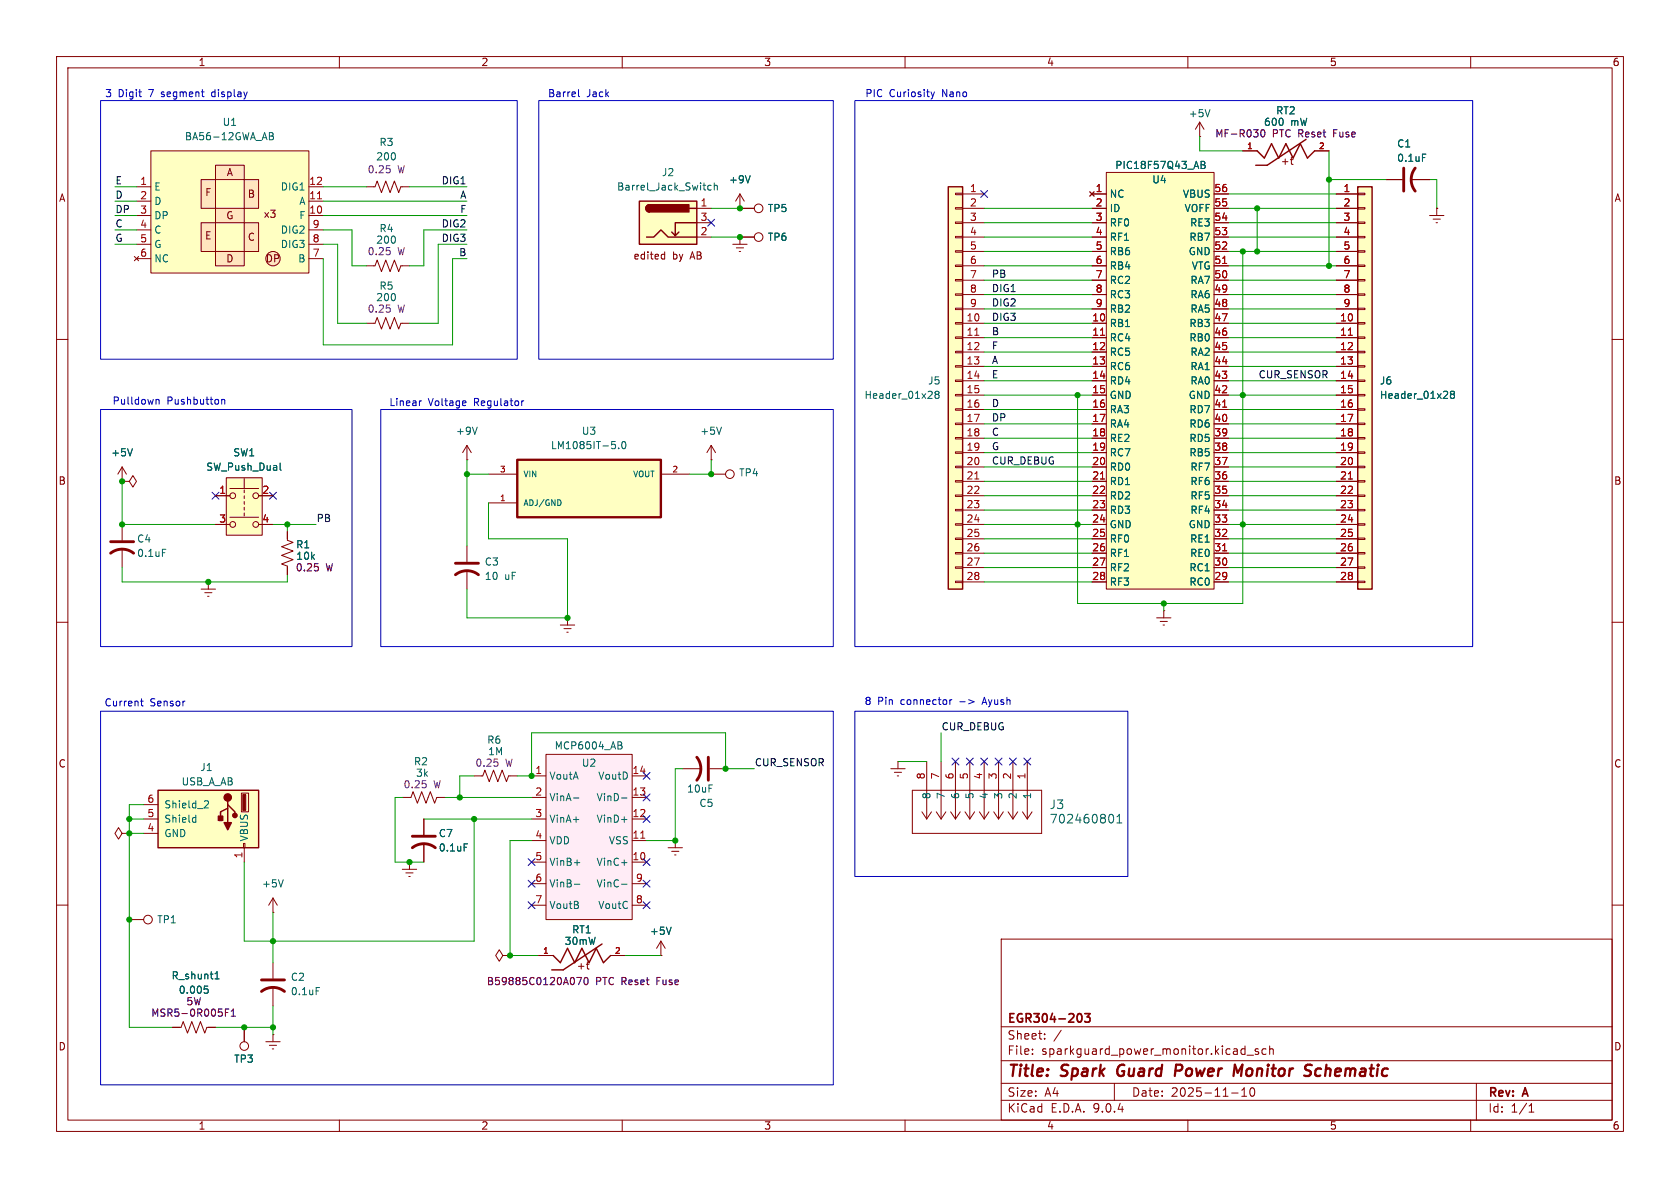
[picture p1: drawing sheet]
<svg xmlns="http://www.w3.org/2000/svg" width="297mm" height="210mm" viewBox="0 0 297 210" stroke-linecap="round" stroke-linejoin="round" font-family="sans-serif">
<defs><g id="words">
<g font-size="2.8" fill="#840000">
<text x="178" y="190.9">Title:</text>
<text x="187.7" y="190.9">Spark</text>
<text x="198.4" y="190.9">Guard</text>
<text x="209.4" y="190.9">Power</text>
<text x="220.5" y="190.9">Monitor</text>
<text x="233.9" y="190.9">Schematic</text>
</g>
<g font-size="2.1" fill="#006464">
<text x="185.5" y="143.2">J3</text>
<text x="185.5" y="145.8">702460801</text>
</g>
<g font-size="2.1" fill="#840000">
<text x="178" y="184">Sheet:</text>
<text x="178" y="181.2">EGR304-203</text>
<text x="178" y="186.7">File:</text>
<text x="184.1" y="186.7">sparkguard_power_monitor.kicad_sch</text>
<text x="178" y="196.9">KiCad</text>
<text x="178" y="194.1">Size:</text>
<text x="184.7" y="194.1">A4</text>
<text x="185.7" y="196.9">E.D.A.</text>
<text x="193.3" y="196.9">9.0.4</text>
<text x="200" y="194.1">Date:</text>
<text x="207" y="194.1">2025-11-10</text>
<text x="263" y="194.3">Rev:</text>
<text x="263" y="196.9">Id:</text>
<text x="267.1" y="196.9">1/1</text>
<text x="269.4" y="194.3">A</text>
</g>
<g font-size="1.8" fill="#840000">
<text x="35" y="11.9">1</text>
<text x="85" y="11.9">2</text>
<text x="135" y="11.9">3</text>
<text x="185" y="11.9">4</text>
<text x="235" y="11.9">5</text>
<text x="285" y="11.9">6</text>
<text x="226.3" y="29.3">+t</text>
<text x="10.3" y="35.9">A</text>
<text x="36.2" y="34.9">F</text>
<text x="40" y="31.3">A</text>
<text x="43.7" y="35.2">B</text>
<text x="285.3" y="35.9">A</text>
<text x="39.9" y="39">G</text>
<text x="46.5" y="38.7">x3</text>
<text x="36.2" y="42.5">E</text>
<text x="39.9" y="46.6">D</text>
<text x="43.7" y="42.8">C</text>
<text x="46.9" y="46.6">DP</text>
<text x="111.9" y="46.1">edited</text>
<text x="118.9" y="46.1">by</text>
<text x="122.2" y="46.1">AB</text>
<text x="10.3" y="85.9">B</text>
<text x="285.3" y="85.9">B</text>
<text x="10.3" y="135.9">C</text>
<text x="285.3" y="135.9">C</text>
<text x="101.9" y="171.6">+t</text>
<text x="10.3" y="185.9">D</text>
<text x="285.3" y="185.9">D</text>
<text x="35" y="199.9">1</text>
<text x="85" y="199.9">2</text>
<text x="135" y="199.9">3</text>
<text x="185" y="199.9">4</text>
<text x="235" y="199.9">5</text>
<text x="285" y="199.9">6</text>
</g>
<g font-size="1.8" fill="#0000c2">
<text x="18.5" y="17.4">3</text>
<text x="20.9" y="17.4">Digit</text>
<text x="26.4" y="17.4">7</text>
<text x="28.8" y="17.4">segment</text>
<text x="37.9" y="17.4">display</text>
<text x="96.8" y="17.4">Barrel</text>
<text x="103.7" y="17.4">Jack</text>
<text x="152.9" y="17.4">PIC</text>
<text x="157.2" y="17.4">Curiosity</text>
<text x="166.7" y="17.4">Nano</text>
<text x="19.8" y="71.7">Pulldown</text>
<text x="29.5" y="71.7">Pushbutton</text>
<text x="68.7" y="72">Linear</text>
<text x="75.7" y="72">Voltage</text>
<text x="83.9" y="72">Regulator</text>
<text x="18.4" y="125.1">Current</text>
<text x="26.5" y="125.1">Sensor</text>
<text x="152.8" y="124.8">8</text>
<text x="155.1" y="124.8">Pin</text>
<text x="159.3" y="124.8">connector</text>
<text x="174.2" y="124.8">Ayush</text>
</g>
<g font-size="1.8" fill="#006464">
<text x="39.3" y="22.5">U1</text>
<text x="210.1" y="20.9">+5V</text>
<text x="225.5" y="20.4">RT2</text>
<text x="32.6" y="25">BA56-12GWA_AB</text>
<text x="66.4" y="28.5">200</text>
<text x="67" y="26">R3</text>
<text x="246.9" y="26.3">C1</text>
<text x="246.9" y="28.8">0.1uF</text>
<text x="27.2" y="33.9">E</text>
<text x="49.5" y="33.9">DIG1</text>
<text x="109" y="33.9">Barrel_Jack_Switch</text>
<text x="116.9" y="31.3">J2</text>
<text x="128.8" y="32.6">+9V</text>
<text x="196.1" y="35.2">NC</text>
<text x="197.1" y="30.1">PIC18F57Q43_AB</text>
<text x="203.6" y="32.6">U4</text>
<text x="209" y="35.2">VBUS</text>
<text x="27.2" y="36.4">D</text>
<text x="27.2" y="39">DP</text>
<text x="27.2" y="41.5">C</text>
<text x="49.5" y="41.5">DIG2</text>
<text x="52.8" y="36.4">A</text>
<text x="52.8" y="39">F</text>
<text x="67" y="41.2">R4</text>
<text x="135.6" y="37.7">TP5</text>
<text x="196.1" y="37.7">ID</text>
<text x="196.1" y="40.2">RF0</text>
<text x="209.3" y="37.7">VOFF</text>
<text x="210.3" y="40.2">RE3</text>
<text x="27.2" y="44">G</text>
<text x="27.2" y="46.6">NC</text>
<text x="49.5" y="44">DIG3</text>
<text x="52.6" y="46.6">B</text>
<text x="135.6" y="42.8">TP6</text>
<text x="196.1" y="42.8">RF1</text>
<text x="196.1" y="45.3">RB6</text>
<text x="196.1" y="47.9">RB4</text>
<text x="210" y="45.3">GND</text>
<text x="210.2" y="42.8">RB7</text>
<text x="210.6" y="47.9">VTG</text>
<text x="67" y="51.4">R5</text>
<text x="196.1" y="50.4">RC2</text>
<text x="196.1" y="52.9">RC3</text>
<text x="210.4" y="50.4">RA7</text>
<text x="210.4" y="52.9">RA6</text>
<text x="196.1" y="55.5">RB2</text>
<text x="196.1" y="58">RB1</text>
<text x="210.2" y="58">RB3</text>
<text x="210.4" y="55.5">RA5</text>
<text x="196.1" y="60.6">RC4</text>
<text x="196.1" y="63.1">RC5</text>
<text x="196.1" y="65.6">RC6</text>
<text x="210.2" y="60.6">RB0</text>
<text x="210.4" y="63.1">RA2</text>
<text x="210.4" y="65.6">RA1</text>
<text x="152.7" y="70.7">Header_01x28</text>
<text x="164" y="68.2">J5</text>
<text x="196.1" y="68.2">RD4</text>
<text x="196.1" y="70.7">GND</text>
<text x="210" y="70.7">GND</text>
<text x="210.4" y="68.2">RA0</text>
<text x="243.8" y="68.2">J6</text>
<text x="243.8" y="70.7">Header_01x28</text>
<text x="80.5" y="77.1">+9V</text>
<text x="102.8" y="77.1">U3</text>
<text x="123.7" y="77.1">+5V</text>
<text x="196.1" y="73.3">RA3</text>
<text x="196.1" y="75.8">RA4</text>
<text x="210.2" y="73.3">RD7</text>
<text x="210.2" y="75.8">RD6</text>
<text x="19.6" y="80.9">+5V</text>
<text x="36.4" y="83.4">SW_Push_Dual</text>
<text x="41.1" y="80.9">SW1</text>
<text x="97.3" y="79.6">LM1085IT-5.0</text>
<text x="196.1" y="78.3">RE2</text>
<text x="196.1" y="80.9">RC7</text>
<text x="196.1" y="83.4">RD0</text>
<text x="210.2" y="78.3">RD5</text>
<text x="210.2" y="80.9">RB5</text>
<text x="210.4" y="83.4">RF7</text>
<text x="130.6" y="84.4">TP4</text>
<text x="196.1" y="86">RD1</text>
<text x="196.1" y="88.5">RD2</text>
<text x="210.4" y="86">RF6</text>
<text x="210.4" y="88.5">RF5</text>
<text x="196.1" y="91">RD3</text>
<text x="196.1" y="93.6">GND</text>
<text x="210" y="93.6">GND</text>
<text x="210.4" y="91">RF4</text>
<text x="24.1" y="96.1">C4</text>
<text x="24.1" y="98.7">0.1uF</text>
<text x="52.3" y="97.1">R1</text>
<text x="85.6" y="100.2">C3</text>
<text x="196.1" y="96.1">RF0</text>
<text x="196.1" y="98.7">RF1</text>
<text x="196.1" y="101.2">RF2</text>
<text x="210.2" y="101.2">RC1</text>
<text x="210.3" y="96.1">RE1</text>
<text x="210.3" y="98.7">RE0</text>
<text x="85.6" y="102.7">10</text>
<text x="89.2" y="102.7">uF</text>
<text x="196.1" y="103.7">RF3</text>
<text x="210.2" y="103.7">RC0</text>
<text x="86" y="131.7">R6</text>
<text x="35.3" y="136.5">J1</text>
<text x="73.1" y="135.5">R2</text>
<text x="98" y="132.7">MCP6004_AB</text>
<text x="102.8" y="135.7">U2</text>
<text x="29" y="143.1">Shield_2</text>
<text x="32" y="139">USB_A_AB</text>
<text x="97" y="138">VoutA</text>
<text x="97" y="141.8">VinA-</text>
<text x="105.4" y="141.8">VinD-</text>
<text x="105.7" y="138">VoutD</text>
<text x="121.4" y="140.3">10uF</text>
<text x="123.5" y="142.8">C5</text>
<text x="164.7" y="141.4" transform="rotate(-90 164.7 141.4)">8</text>
<text x="167.2" y="141.4" transform="rotate(-90 167.2 141.4)">7</text>
<text x="169.8" y="141.4" transform="rotate(-90 169.8 141.4)">6</text>
<text x="172.3" y="141.4" transform="rotate(-90 172.3 141.4)">5</text>
<text x="174.9" y="141.4" transform="rotate(-90 174.9 141.4)">4</text>
<text x="177.4" y="141.4" transform="rotate(-90 177.4 141.4)">3</text>
<text x="179.9" y="141.4" transform="rotate(-90 179.9 141.4)">2</text>
<text x="182.5" y="141.4" transform="rotate(-90 182.5 141.4)">1</text>
<text x="29" y="145.6">Shield</text>
<text x="29" y="148.2">GND</text>
<text x="44" y="148.8" transform="rotate(-90 44 148.8)">VBUS</text>
<text x="77.5" y="148.2">C7</text>
<text x="97" y="145.6">VinA+</text>
<text x="97" y="149.5">VDD</text>
<text x="105.4" y="145.6">VinD+</text>
<text x="107.5" y="149.5">VSS</text>
<text x="77.5" y="150.7">0.1uF</text>
<text x="97" y="153.3">VinB+</text>
<text x="105.4" y="153.3">VinC+</text>
<text x="46.2" y="157.1">+5V</text>
<text x="97" y="157.1">VinB-</text>
<text x="97" y="160.9">VoutB</text>
<text x="105.4" y="157.1">VinC-</text>
<text x="105.7" y="160.9">VoutC</text>
<text x="27.7" y="163.4">TP1</text>
<text x="99.7" y="167.2">30mW</text>
<text x="101" y="165.2">RT1</text>
<text x="114.8" y="165.5">+5V</text>
<text x="30.2" y="173.3">R_shunt1</text>
<text x="51.3" y="173.6">C2</text>
<text x="31.5" y="175.9">0.005</text>
<text x="51.3" y="176.1">0.1uF</text>
<text x="41.3" y="188.1">TP3</text>
</g>
<g font-size="1.8" fill="#840084">
<text x="223.4" y="22.5">600</text>
<text x="228.2" y="22.5">mW</text>
<text x="214.7" y="24.5">MF-R030</text>
<text x="224.9" y="24.5">PTC Reset</text>
<text x="236" y="24.5">Fuse</text>
<text x="64.9" y="30.8">0.25</text>
<text x="70.3" y="30.8">W</text>
<text x="64.9" y="45.3">0.25</text>
<text x="66.4" y="43.3">200</text>
<text x="70.3" y="45.3">W</text>
<text x="66.4" y="53.4">200</text>
<text x="64.9" y="55.5">0.25</text>
<text x="70.3" y="55.5">W</text>
<text x="52.2" y="101.2">0.25</text>
<text x="52.3" y="99.2">10k</text>
<text x="57.6" y="101.2">W</text>
<text x="73.5" y="137.5">3k</text>
<text x="83.9" y="135.7">0.25</text>
<text x="86.2" y="133.7">1M</text>
<text x="89.4" y="135.7">W</text>
<text x="71.2" y="139.5">0.25</text>
<text x="76.7" y="139.5">W</text>
<text x="26.6" y="179.9">MSR5-0R005F1</text>
<text x="32.9" y="177.9">5W</text>
<text x="86" y="174.3">B59885C0120A070</text>
<text x="105.3" y="174.3">PTC Reset</text>
<text x="116.3" y="174.3">Fuse</text>
</g>
<g font-size="1.8" fill="#0f0f0f">
<text x="20.3" y="35.2">D</text>
<text x="20.3" y="32.7">E</text>
<text x="78" y="32.7">DIG1</text>
<text x="81.3" y="35.2">A</text>
<text x="20.3" y="37.8">DP</text>
<text x="20.3" y="40.3">C</text>
<text x="78" y="40.3">DIG2</text>
<text x="81.3" y="37.8">F</text>
<text x="20.3" y="42.8">G</text>
<text x="78" y="42.8">DIG3</text>
<text x="81.1" y="45.4">B</text>
<text x="175.3" y="51.7">DIG1</text>
<text x="175.3" y="49.2">PB</text>
<text x="175.3" y="59.3">B</text>
<text x="175.3" y="56.8">DIG3</text>
<text x="175.3" y="54.3">DIG2</text>
<text x="175.3" y="61.9">F</text>
<text x="175.3" y="64.4">A</text>
<text x="175.3" y="67">E</text>
<text x="222.4" y="67">CUR_SENSOR</text>
<text x="175.3" y="72">D</text>
<text x="175.3" y="77.1">C</text>
<text x="175.3" y="74.6">DP</text>
<text x="175.3" y="82.2">CUR_DEBUG</text>
<text x="175.3" y="79.7">G</text>
<text x="55.9" y="92.4">PB</text>
<text x="166.4" y="129.2">CUR_DEBUG</text>
<text x="133.3" y="135.5">CUR_SENSOR</text>
</g>
<g font-size="1.8" fill="#a90000">
<text x="24.7" y="32.8">1</text>
<text x="24.7" y="35.3">2</text>
<text x="54.6" y="32.8">12</text>
<text x="54.6" y="35.3">11</text>
<text x="171.4" y="34">1</text>
<text x="193.6" y="34">1</text>
<text x="214.6" y="34">56</text>
<text x="237.4" y="34">1</text>
<text x="24.7" y="37.8">3</text>
<text x="24.7" y="40.4">4</text>
<text x="54.6" y="37.8">10</text>
<text x="55.2" y="40.4">9</text>
<text x="123.8" y="36.6">1</text>
<text x="123.8" y="39.1">3</text>
<text x="123.8" y="41.7">2</text>
<text x="171.4" y="36.6">2</text>
<text x="171.4" y="39.1">3</text>
<text x="171.4" y="41.7">4</text>
<text x="193.6" y="36.6">2</text>
<text x="193.6" y="39.1">3</text>
<text x="193.6" y="41.7">4</text>
<text x="214.6" y="36.6">55</text>
<text x="214.6" y="39.1">54</text>
<text x="214.6" y="41.7">53</text>
<text x="237.4" y="36.6">2</text>
<text x="237.4" y="39.1">3</text>
<text x="237.4" y="41.7">4</text>
<text x="24.7" y="42.9">5</text>
<text x="24.7" y="45.5">6</text>
<text x="55.2" y="42.9">8</text>
<text x="55.2" y="45.5">7</text>
<text x="171.4" y="44.2">5</text>
<text x="171.4" y="46.7">6</text>
<text x="193.6" y="44.2">5</text>
<text x="193.6" y="46.7">6</text>
<text x="214.6" y="44.2">52</text>
<text x="214.6" y="46.7">51</text>
<text x="237.4" y="44.2">5</text>
<text x="237.4" y="46.7">6</text>
<text x="171.4" y="49.3">7</text>
<text x="171.4" y="51.8">8</text>
<text x="193.6" y="49.3">7</text>
<text x="193.6" y="51.8">8</text>
<text x="214.6" y="49.3">50</text>
<text x="214.6" y="51.8">49</text>
<text x="237.4" y="49.3">7</text>
<text x="237.4" y="51.8">8</text>
<text x="170.8" y="56.9">10</text>
<text x="170.8" y="59.4">11</text>
<text x="171.4" y="54.4">9</text>
<text x="193" y="56.9">10</text>
<text x="193" y="59.4">11</text>
<text x="193.6" y="54.4">9</text>
<text x="214.6" y="54.4">48</text>
<text x="214.6" y="56.9">47</text>
<text x="214.6" y="59.4">46</text>
<text x="236.8" y="56.9">10</text>
<text x="236.8" y="59.4">11</text>
<text x="237.4" y="54.4">9</text>
<text x="170.8" y="62">12</text>
<text x="170.8" y="64.5">13</text>
<text x="193" y="62">12</text>
<text x="193" y="64.5">13</text>
<text x="214.6" y="62">45</text>
<text x="214.6" y="64.5">44</text>
<text x="236.8" y="62">12</text>
<text x="236.8" y="64.5">13</text>
<text x="170.8" y="67.1">14</text>
<text x="170.8" y="69.6">15</text>
<text x="193" y="67.1">14</text>
<text x="193" y="69.6">15</text>
<text x="214.6" y="67.1">43</text>
<text x="214.6" y="69.6">42</text>
<text x="236.8" y="67.1">14</text>
<text x="236.8" y="69.6">15</text>
<text x="170.8" y="72.1">16</text>
<text x="170.8" y="74.7">17</text>
<text x="170.8" y="77.2">18</text>
<text x="193" y="72.1">16</text>
<text x="193" y="74.7">17</text>
<text x="193" y="77.2">18</text>
<text x="214.6" y="72.1">41</text>
<text x="214.6" y="74.7">40</text>
<text x="214.6" y="77.2">39</text>
<text x="236.8" y="72.1">16</text>
<text x="236.8" y="74.7">17</text>
<text x="236.8" y="77.2">18</text>
<text x="170.8" y="79.8">19</text>
<text x="170.8" y="82.3">20</text>
<text x="193" y="79.8">19</text>
<text x="193" y="82.3">20</text>
<text x="214.6" y="79.8">38</text>
<text x="214.6" y="82.3">37</text>
<text x="236.8" y="79.8">19</text>
<text x="236.8" y="82.3">20</text>
<text x="38.7" y="87.4">1</text>
<text x="46.3" y="87.4">2</text>
<text x="170.8" y="84.8">21</text>
<text x="170.8" y="87.4">22</text>
<text x="170.8" y="89.9">23</text>
<text x="193" y="84.8">21</text>
<text x="193" y="87.4">22</text>
<text x="193" y="89.9">23</text>
<text x="214.6" y="84.8">36</text>
<text x="214.6" y="87.4">35</text>
<text x="214.6" y="89.9">34</text>
<text x="236.8" y="84.8">21</text>
<text x="236.8" y="87.4">22</text>
<text x="236.8" y="89.9">23</text>
<text x="38.7" y="92.5">3</text>
<text x="46.3" y="92.5">4</text>
<text x="170.8" y="92.5">24</text>
<text x="170.8" y="95">25</text>
<text x="193" y="92.5">24</text>
<text x="193" y="95">25</text>
<text x="214.6" y="92.5">33</text>
<text x="214.6" y="95">32</text>
<text x="236.8" y="92.5">24</text>
<text x="236.8" y="95">25</text>
<text x="170.8" y="97.5">26</text>
<text x="170.8" y="100.1">27</text>
<text x="193" y="97.5">26</text>
<text x="193" y="100.1">27</text>
<text x="214.6" y="97.5">31</text>
<text x="214.6" y="100.1">30</text>
<text x="236.8" y="97.5">26</text>
<text x="236.8" y="100.1">27</text>
<text x="170.8" y="102.6">28</text>
<text x="193" y="102.6">28</text>
<text x="214.6" y="102.6">29</text>
<text x="236.8" y="102.6">28</text>
<text x="94.5" y="136.9">1</text>
<text x="111.7" y="136.9">14</text>
<text x="163.6" y="137.9" transform="rotate(-90 163.6 137.9)">8</text>
<text x="166.1" y="137.9" transform="rotate(-90 166.1 137.9)">7</text>
<text x="168.7" y="137.9" transform="rotate(-90 168.7 137.9)">6</text>
<text x="171.2" y="137.9" transform="rotate(-90 171.2 137.9)">5</text>
<text x="173.7" y="137.9" transform="rotate(-90 173.7 137.9)">4</text>
<text x="176.3" y="137.9" transform="rotate(-90 176.3 137.9)">3</text>
<text x="178.8" y="137.9" transform="rotate(-90 178.8 137.9)">2</text>
<text x="181.4" y="137.9" transform="rotate(-90 181.4 137.9)">1</text>
<text x="26" y="142">6</text>
<text x="94.5" y="140.7">2</text>
<text x="111.7" y="140.7">13</text>
<text x="26" y="144.5">5</text>
<text x="26" y="147.1">4</text>
<text x="94.5" y="144.5">3</text>
<text x="94.5" y="148.3">4</text>
<text x="111.7" y="144.5">12</text>
<text x="111.7" y="148.3">11</text>
<text x="42.9" y="151.8" transform="rotate(-90 42.9 151.8)">1</text>
<text x="94.5" y="152.1">5</text>
<text x="94.5" y="156">6</text>
<text x="111.7" y="152.1">10</text>
<text x="112.3" y="156">9</text>
<text x="94.5" y="159.8">7</text>
<text x="112.3" y="159.8">8</text>
</g>
<g font-size="1.4" fill="#a90000">
<text x="220.4" y="26.4">1</text>
<text x="233.1" y="26.4">2</text>
<text x="88.3" y="83.6">3</text>
<text x="118.8" y="83.6">2</text>
<text x="88.3" y="88.6">1</text>
<text x="95.9" y="168.7">1</text>
<text x="108.6" y="168.7">2</text>
</g>
<g font-size="1.4" fill="#006464">
<text x="92.5" y="84.6">VIN</text>
<text x="92.5" y="89.6">ADJ/GND</text>
<text x="111.8" y="84.6">VOUT</text>
</g>
</g></defs>
<g fill="none" stroke="#840000" stroke-width=".18">
<path d="M10 10h277v190h-277zM12 12h273v186h-273zM60 10v2M110 10v2M160 10v2M210 10v2M260 10v2M130.8 36.8h.1M130.8 34.3v2.5M130.8 34.3l-.8 1.3M130.8 34.3l.8 1.3M130.8 36.8h2.5"/>
<path d="M252.7 38.1h2.6M253.4 38.7h1.2M253.9 39.4h.2M254 36.8h.1M254 36.8v1.3M129.5 43.2h2.6M130.2 43.8h1.2M130.7 44.5h.2M130.8 41.9h.1M130.8 41.9v1.3M130.8 41.9h2.5M10 60h2"/>
<path d="M285 60h2M21.6 85.1h1.3l.6-1 .6 1-.6 1-.6-1M21.6 85.1h.1M10 110h2M35.6 104.1h2.5M36.2 104.8h1.3M36.7 105.4h.3M36.8 102.9h.1M36.8 102.9v1.2M204.5 109.2h2.5M205.1 109.9h1.3M205.6 110.5h.3"/>
<path d="M205.7 108h.1M205.7 108v1.2M285 110h2M157.5 135.9h2.5M158.1 136.5h1.3M158.6 137.2h.3M158.7 134.6h.1M158.7 134.6v1.3M161.3 139.7h22.8v7.6h-22.8zM163.8 134.6v10.2M166.4 134.6v10.2M168.9 134.6v10.2"/>
<path d="M171.4 134.6v10.2M174 134.6v10.2M176.5 134.6v10.2M179.1 134.6v10.2M181.6 134.6v10.2M163 143.5l.8 1.3M164.7 143.5l-.9 1.3M165.5 143.5l.9 1.3M167.2 143.5l-.8 1.3M168.1 143.5l.8 1.3M169.8 143.5l-.9 1.3M170.6 143.5l.8 1.3"/>
<path d="M172.3 143.5l-.9 1.3M173.1 143.5l.9 1.3M174.8 143.5l-.8 1.3M175.7 143.5l.8 1.3M177.4 143.5l-.9 1.3M178.2 143.5l.9 1.3M179.9 143.5l-.8 1.3M180.8 143.5l.8 1.3M182.5 143.5l-.9 1.3M10 160h2M177 166h108v32h-108zM285 160h2"/>
<path d="M60 198v2M110 198v2M160 198v2M177 194.5h108M177 191.5h108M177 187.5h108M177 181.5h108M182.5 186.3v.1M182.5 185.5v.1M184.7 183.6v.1M184.7 182.8v.1M187.6 182.1l-1.3 2"/>
<path d="M197 191.5v3M210 198v2M217.7 193.2h1.2M219.5 193.8h.9M219.5 192.7l.5-.4v1.5M220 185.4l.1 .1M220.1 184.9v1.5M220.1 186.3l-.1 .1M220.5 186.5h1.1M221.1 192.4l.2-.1a.81 .81 0 0 1 .6 .6 .81 .81 0 0 1-.3 .8l-.1 .1a.81 .81 0 0 1-.4-1.4zM222.5 185.5l-.4-.1-.2 .2 .1 .2 .5 .2v.3h-.6M223.8 185.5l-.4-.1-.3 .3v.4l.1 .2h.6"/>
<path d="M224.5 185.5l.2-.1 .3 .1 .1 .9M224.5 184.9v1.5M260 198v2M261 191.5v6.5M270.3 196.6h.9M270.3 195.5l.4-.4v1.5"/>
<circle cx="134.1" cy="36.8" r=".76"/>
<circle cx="134.1" cy="41.9" r=".76"/>
</g>
<path d="M197.8 188.5a1.27 1.27 0 0 0 0 1.6M208.7 188.2h-.8l-.2 2M208.8 189.2l-1 .1M218.8 189.6l.8-1.4-.2 2M233.4 188.9a.66 .66 0 0 0-.8 .4v.7l.2 .2h.4" fill="none" stroke="#840000" stroke-width=".4"/>
<path d="M190.8 179.2a.81 .81 0 0 1 .6 .6 .81 .81 0 0 1-.3 .8l-.3 .1M191.8 179.2h.9l-.5 .6 .4 .1v.6l-.2 .2h-.4l-.2-.2" fill="none" stroke="#840000" stroke-width=".3"/>
<path d="M132.6 31.1l-.4 1.2M196.4 144a.83 .83 0 0 1 .6 .6 .83 .83 0 0 1-.3 .8l-.3 .1M197.5 145.5h.8M197.5 144.4l.4-.4v1.5" fill="none" stroke="#006464" stroke-width=".18"/>
<path d="M113 35.6h10.2v7.6h-10.2z" fill="#ffffc2"/>
<path d="M113 35.6h10.2v7.6h-10.2zM114.8 36.2a.64 .64 0 0 0-.6 .6 .64 .64 0 0 0 .6 .7M121.9 36.8h1.3M123.2 39.4h-3.8v2.3l-.7-.7M114.3 41.9h1.3l1.2-1.3 1.3 1.3h5.1M120 41l-.6 .7" fill="none" stroke="#840000" stroke-width=".25"/>
<g fill="#840000" stroke="#840000" stroke-width=".25">
<path d="M114.4 36.4l.4-.2v1.3a.63 .63 0 0 1-.6-.4 .63 .63 0 0 1 .2-.7z"/>
<path d="M114.8 36.2h7v1.3h-7z"/>
</g>
<path d="M123.2 36.8h2.5M123.2 39.4h2.5M117.1 44.9l.4 .1M117.5 44.5v1.3M117.5 45.7l-.4 .1M123.2 41.9h2.5" fill="none" stroke="#840000" stroke-width=".18"/>
<path d="M125.7 32.8h-.3l-.3 .2 .1 .5h.5M126.3 32.9l.2-.1h.3v.8M126.3 32.3v1.3" fill="none" stroke="#006464" stroke-width=".18"/>
<path d="M40 84.5h6.4v10.1h-6.4z" fill="#ffffc2"/>
<g fill="none" stroke="#840000" stroke-width=".18">
<path d="M21.6 85.1h.1M21.6 82.6l-.8 1.2M21.6 82.6l.8 1.2M21.6 82.6v2.5M21.6 92.7v2.8M21.6 97v3.3M38.1 87.6h2.5M38.1 92.7h2.5M40 84.5h6.4v10.1h-6.4zM40.6 86.4h5.1M40.6 91.4h5.1M43.2 84.6v1.8"/>
<path d="M43.2 86.6v.5M43.2 87.6v.5M43.2 88.6v.6M43.2 89.7v.5M43.2 90.7v.5M45.7 87.6h2.6M45.7 92.7h2.6"/>
<circle cx="41.1" cy="87.6" r=".51"/>
<circle cx="41.1" cy="92.7" r=".51"/>
<circle cx="45.2" cy="92.7" r=".51"/>
<circle cx="45.2" cy="87.6" r=".51"/>
</g>
<path d="M23.4 79.3l-.4 1.3M28.7 97.1h.6M49.5 81.9v1l.2 .2" fill="none" stroke="#006464" stroke-width=".18"/>
<path d="M19.6 97.8a3.3 3.3 0 0 1 4 0M19.6 95.8h4" fill="none" stroke="#840000" stroke-width=".51"/>
<path d="M167.6 33h2.6v71.1h-2.6z" fill="#ffffc2"/>
<path d="M167.6 33h2.6v71.1h-2.6zM222.2 26.7l1.3 1.2 1.3-2.5 1.3 2.5 1.2-2.5 1.3 2.5 1.3-2.5 1.2 2.5 1.3-1.2M230.9 24.6l-6.9 4.6h-2" fill="none" stroke="#840000" stroke-width=".25"/>
<g fill="none" stroke="#840000" stroke-width=".18">
<path d="M168.9 34.2h1.3v.2h-1.3zM168.9 36.7h1.3v.3h-1.3zM168.9 39.2h1.3v.3h-1.3zM170.2 34.3h3.8M170.2 36.8h3.8M170.2 39.4h3.8M219.7 26.7h2.5M228.1 28.2h.5M228.4 29l.2 .1M232.4 26.7h2.5M168.9 41.8h1.3v.2h-1.3zM168.9 44.3h1.3v.3h-1.3z"/>
<path d="M168.9 46.9h1.3v.2h-1.3zM168.9 49.4h1.3v.3h-1.3zM168.9 51.9h1.3v.3h-1.3zM168.9 54.5h1.3v.2h-1.3zM168.9 57h1.3v.3h-1.3zM168.9 59.6h1.3v.2h-1.3zM170.2 41.9h3.8M170.2 44.5h3.8M170.2 47h3.8M170.2 49.5h3.8M170.2 52.1h3.8M170.2 54.6h3.8"/>
<path d="M170.2 57.2h3.8M170.2 59.7h3.8M168.9 62.1h1.3v.3h-1.3zM168.9 64.6h1.3v.3h-1.3zM168.9 67.2h1.3v.2h-1.3zM168.9 69.7h1.3v.3h-1.3zM168.9 72.3h1.3v.2h-1.3zM168.9 74.8h1.3v.3h-1.3zM168.9 77.3h1.3v.3h-1.3zM168.9 79.9h1.3v.2h-1.3zM170.2 62.2h3.8M170.2 64.8h3.8"/>
<path d="M170.2 67.3h3.8M170.2 69.9h3.8M170.2 72.4h3.8M170.2 74.9h3.8M170.2 77.5h3.8M50.8 94v1.5l1 .4-2 .7 2 .8-2 .8 2 .7-2 .8 1 .4v1.5M82.5 96.5v2.8M168.9 82.4h1.3v.3h-1.3zM168.9 85h1.3v.2h-1.3zM168.9 87.5h1.3v.3h-1.3zM168.9 90h1.3v.3h-1.3zM168.9 92.6h1.3v.2h-1.3z"/>
<path d="M168.9 95.1h1.3v.3h-1.3zM168.9 97.7h1.3v.2h-1.3zM170.2 80h3.8M170.2 82.6h3.8M170.2 85.1h3.8M170.2 87.6h3.8M170.2 90.2h3.8M170.2 92.7h3.8M170.2 95.3h3.8M170.2 97.8h3.8M82.5 100.8v3.3M168.9 100.2h1.3v.3h-1.3z"/>
<path d="M168.9 102.7h1.3v.3h-1.3zM170.2 100.3h3.8M170.2 102.9h3.8M120.6 135.9h3.4M125.5 135.9h2.8M118.1 149.9h2.5M118.7 150.5h1.3M119.3 151.1h.2M119.4 148.6h.1M119.4 148.6v1.3"/>
</g>
<path d="M172.3 59.3h.8M172.3 84.7h.8" fill="none" stroke="#a90000" stroke-width=".18"/>
<path d="M165.5 69.7l-.2-.2 .2-.3h.3l.2 .2-.2 .3M165.5 69.7l-.2 .2 .1 .4 .1 .1h.4l.1-.2v-.3l-.2-.2M165.5 69.7h.3" fill="none" stroke="#006464" stroke-width=".18"/>
<path d="M80.5 99.6h4.1M80.5 101.6a3.3 3.3 0 0 1 4.1 0M123.2 133.9a3.3 3.3 0 0 1 0 4M125.2 133.9v4" fill="none" stroke="#840000" stroke-width=".51"/>
<path d="M223 23.1a.69 .69 0 0 0 .3 1.1l.2-.1 .1-.4-.1-.6M55.6 99.6h.6M56.2 100.2l.1 .2-.1 .4" fill="none" stroke="#840084" stroke-width=".18"/>
<path d="M91.4 81.3h25.4v10.1h-25.4z" fill="#ffffc2"/>
<path d="M91.4 81.3h25.4v10.1h-25.4z" fill="none" stroke="#840000" stroke-width=".41"/>
<g fill="none" stroke="#840000" stroke-width=".18">
<path d="M212.1 24.1h.1M212.1 21.6l-.8 1.3M212.1 21.6l.8 1.3M212.1 21.6v2.5M245.1 31.8h2.8M249.4 31.8h3.3M125.7 78.7l-.7 1.3M125.7 78.7l.8 1.3M125.7 78.7v2.6M86.4 83.8h5M86.4 88.9h5M116.8 83.8h5.1"/>
<path d="M125.7 81.3h.1M125.7 83.8h2.6M99.1 110.5h2.5M99.7 111.1h1.3M100.2 111.8h.3M100.3 109.2h.1M100.3 109.2v1.3M83.8 137.2h1.5l.4-1.1 .8 2.1 .7-2.1 .8 2.1 .8-2.1 .7 2.1 .4-1h1.5M71.1 141h1.5l.4-1 .8 2 .7-2 .8 2 .8-2 .7 2 .4-1h1.5M71.1 153.7h2.6M71.8 154.3h1.2M72.3 154.9h.2"/>
<path d="M72.4 152.4h.1M72.4 152.4v1.3"/>
<circle cx="129" cy="83.8" r=".76"/>
</g>
<path d="M213.9 19.4l-.4 1.2M251.5 27.2h.6M109.4 79.2v.1M110.1 78.1l.1-.1a.68 .68 0 0 1 .5 .7 .68 .68 0 0 1-.5 .6 .84 .84 0 0 1-.1-1.2zM127.5 75.5l-.4 1.3M99.1 88.5l.1 .3-.1 .4" fill="none" stroke="#006464" stroke-width=".18"/>
<path d="M75.2 138.5l.1 .2-.1 .5M87.9 134.7l.1 .2-.1 .5" fill="none" stroke="#840084" stroke-width=".18"/>
<path d="M248.2 29.7v4.1M250.2 29.7a3.3 3.3 0 0 0 0 4.1" fill="none" stroke="#840000" stroke-width=".51"/>
<path d="M195.6 30.5h19v73.6h-19z" fill="#ffffc2"/>
<g fill="none" stroke="#840000" stroke-width=".18">
<path d="M192.7 33.9l.7 .8M193 34.3h2.6M193 36.8h2.6M193 39.4h2.6M193.4 33.9l-.7 .8M195.6 30.5h19v73.6h-19zM214.6 34.3h2.6M214.6 36.8h2.6M214.6 39.4h2.6M193 41.9h2.6M193 44.5h2.6M193 47h2.6"/>
<path d="M193 49.5h2.6M193 52.1h2.6M193 54.6h2.6M193 57.2h2.6M193 59.7h2.6M214.6 41.9h2.6M214.6 44.5h2.6M214.6 47h2.6M214.6 49.5h2.6M214.6 52.1h2.6M214.6 54.6h2.6M214.6 57.2h2.6"/>
<path d="M214.6 59.7h2.6M193 62.2h2.6M193 64.8h2.6M193 67.3h2.6M193 69.9h2.6M193 72.4h2.6M193 74.9h2.6M193 77.5h2.6M214.6 62.2h2.6M214.6 64.8h2.6M214.6 67.3h2.6M214.6 69.9h2.6"/>
<path d="M214.6 72.4h2.6M214.6 74.9h2.6M214.6 77.5h2.6M193 80h2.6M193 82.6h2.6M193 85.1h2.6M193 87.6h2.6M193 90.2h2.6M193 92.7h2.6M193 95.3h2.6M193 97.8h2.6M214.6 80h2.6"/>
<path d="M214.6 82.6h2.6M214.6 85.1h2.6M214.6 87.6h2.6M214.6 90.2h2.6M214.6 92.7h2.6M214.6 95.3h2.6M214.6 97.8h2.6M193 100.3h2.6M193 102.9h2.6M214.6 100.3h2.6M214.6 102.9h2.6"/>
</g>
<path d="M194.6 59.3h.7M216.1 46.6h.8M216.1 72h.8M194.6 84.7h.7M216.1 97.4h.8" fill="none" stroke="#a90000" stroke-width=".18"/>
<path d="M212.3 28.5h.5l.2 .3-.2 .3 .2 .1 .1 .3-.3 .3h-.5zM212.3 29.1h.5" fill="none" stroke="#006464" stroke-width=".18"/>
<path d="M240 33h2.6v71.1h-2.6z" fill="#ffffc2"/>
<path d="M240 33h2.6v71.1h-2.6z" fill="none" stroke="#840000" stroke-width=".25"/>
<g fill="none" stroke="#840000" stroke-width=".18">
<path d="M236.2 34.3h3.8M236.2 36.8h3.8M236.2 39.4h3.8M240 34.2h1.3v.2h-1.3zM240 36.7h1.3v.3h-1.3zM240 39.2h1.3v.3h-1.3zM236.2 41.9h3.8M236.2 44.5h3.8M236.2 47h3.8M236.2 49.5h3.8M236.2 52.1h3.8M236.2 54.6h3.8"/>
<path d="M236.2 57.2h3.8M236.2 59.7h3.8M240 41.8h1.3v.2h-1.3zM240 44.3h1.3v.3h-1.3zM240 46.9h1.3v.2h-1.3zM240 49.4h1.3v.3h-1.3zM240 51.9h1.3v.3h-1.3zM240 54.5h1.3v.2h-1.3zM240 57h1.3v.3h-1.3zM240 59.6h1.3v.2h-1.3zM82.5 78.7l-.7 1.3M82.5 78.7l.8 1.3"/>
<path d="M82.5 78.7v2.6M236.2 62.2h3.8M236.2 64.8h3.8M236.2 67.3h3.8M236.2 69.9h3.8M236.2 72.4h3.8M236.2 74.9h3.8M236.2 77.5h3.8M240 62.1h1.3v.3h-1.3zM240 64.6h1.3v.3h-1.3zM240 67.2h1.3v.2h-1.3zM240 69.7h1.3v.3h-1.3z"/>
<path d="M240 72.3h1.3v.2h-1.3zM240 74.8h1.3v.3h-1.3zM240 77.3h1.3v.3h-1.3zM240 79.9h1.3v.2h-1.3zM82.5 81.3h.1M236.2 80h3.8M236.2 82.6h3.8M236.2 85.1h3.8M236.2 87.6h3.8M236.2 90.2h3.8M236.2 92.7h3.8M236.2 95.3h3.8"/>
<path d="M236.2 97.8h3.8M240 82.4h1.3v.3h-1.3zM240 85h1.3v.2h-1.3zM240 87.5h1.3v.3h-1.3zM240 90h1.3v.3h-1.3zM240 92.6h1.3v.2h-1.3zM240 95.1h1.3v.3h-1.3zM240 97.7h1.3v.2h-1.3zM236.2 100.3h3.8M236.2 102.9h3.8M240 100.2h1.3v.3h-1.3zM240 102.7h1.3v.3h-1.3z"/>
<path d="M74.9 144.8v2.8M74.9 149.1v3.3"/>
</g>
<path d="M238.4 59.3h.7M238.4 84.7h.7" fill="none" stroke="#a90000" stroke-width=".18"/>
<path d="M84.4 75.5l-.5 1.3M256.7 69.7l-.3-.2 .3-.3h.2l.2 .2-.2 .3M256.7 69.7l-.3 .2 .1 .4 .2 .1h.3l.1-.2v-.3l-.2-.2M256.7 69.7h.2M82.1 149.2h.6" fill="none" stroke="#006464" stroke-width=".18"/>
<path d="M72.9 149.9a3.3 3.3 0 0 1 4.1 0M72.9 147.8h4.1" fill="none" stroke="#840000" stroke-width=".51"/>
<path d="M96.5 133.4h15.3v29.2h-15.3z" fill="#ffecf6"/>
<g fill="none" stroke="#840000" stroke-width=".18">
<path d="M64.8 57.2h1.5l.4-1.1 .7 2.1 .8-2.1 .8 2.1 .7-2.1 .8 2.1 .4-1h1.5M64.8 47h1.5l.4-1 .7 2 .8-2 .8 2 .7-2 .8 2 .4-1h1.5M94 137.2h2.5M96.5 133.4h15.3v29.2h-15.3zM111.8 137.2h2.5M94 141h2.5M94 144.8h2.5M94 148.6h2.5M94 152.4h2.5M94 156.2h2.5M111.8 141h2.5M111.8 144.8h2.5"/>
<path d="M111.8 148.6h2.5M111.8 152.4h2.5M111.8 156.2h2.5M94 160h2.5M95.2 168.9h2.6M103.7 170.5h.4M103.9 171.2l.2 .1M107.9 168.9h2.6M111.8 160h2.5"/>
</g>
<path d="M109.7 131.1l.2 .3-.2 .3 .2 .2 .1 .3-.3 .2h-.4M101.4 141.1h.9M101.5 152.5h1M101.5 156.3h1M109.9 141.1h.9M109.9 152.5h.9M109.9 156.3h.9M109.9 144.9h.9" fill="none" stroke="#006464" stroke-width=".18"/>
<path d="M113.3 148.2h.7" fill="none" stroke="#a90000" stroke-width=".18"/>
<path d="M97.8 168.9l1.3 1.3 1.2-2.6 1.3 2.6 1.3-2.6 1.2 2.6 1.3-2.6 1.3 2.6 1.2-1.3M106.4 166.9l-6.8 4.6h-2.1" fill="none" stroke="#840000" stroke-width=".25"/>
<path d="M68.9 54.5l.1 .1-.1 .5M68.9 44.3l.1 .2-.1 .5M102 172.8h.8l-.5 1.3M103.4 172.9l.1-.1a.68 .68 0 0 1 .5 .6 .68 .68 0 0 1-.5 .7l-.1-.2-.2-.3z" fill="none" stroke="#840084" stroke-width=".18"/>
<path d="M26.7 26.7h27.9v21.6h-27.9z" fill="#ffffc2"/>
<g fill="#ffe5bf">
<path d="M35.6 31.8h2.5v5h-2.5z"/>
<path d="M38.1 29.2h5.1v2.6h-5.1z"/>
<path d="M38.1 36.8h5.1v2.6h-5.1z"/>
<path d="M35.6 39.4h2.5v5.1h-2.5z"/>
<path d="M43.2 31.8h2.5v5h-2.5z"/>
<path d="M38.1 44.5h5.1v2.5h-5.1z"/>
<path d="M43.2 39.4h2.5v5.1h-2.5z"/>
</g>
<circle cx="48.3" cy="45.7" r="1.27" fill="#ffe5bf" stroke="#ffe5bf" stroke-width=".18"/>
<g fill="none" stroke="#840000" stroke-width=".18">
<path d="M24.1 33h2.6M24.1 35.6h2.6M24.1 38.1h2.6M26.7 26.7h27.9v21.6h-27.9zM35.6 31.8h2.5v5h-2.5zM35.6 39.4h2.5v5.1h-2.5zM38.1 29.2h5.1v2.6h-5.1zM38.1 36.8h5.1v2.6h-5.1zM43.2 31.8h2.5v5h-2.5zM43.2 39.4h2.5v5.1h-2.5zM54.6 33h2.5M54.6 35.6h2.5"/>
<path d="M54.6 38.1h2.5M64.8 33h1.5l.4-1 .7 2 .8-2 .8 2 .7-2 .8 2 .4-1h1.5M23.7 45.3l.8 .8M24.1 40.6h2.6M24.1 43.2h2.6M24.1 45.7h2.6M24.5 45.3l-.8 .8M38.1 44.5h5.1v2.5h-5.1zM54.6 40.6h2.5M54.6 43.2h2.5M54.6 45.7h2.5M21.6 147.3l-.6-1-.7 1 .7 1 .6-1h1.3"/>
<path d="M22.9 147.3h.1M48.3 158.8v2.5M48.3 158.8l-.8 1.2M48.3 158.8l.7 1.2M22.9 162.6h2.5M48.3 161.3h.1M48.3 170.2v2.8M48.3 174.5v3.3M88.9 168.9l-.6-1-.7 1 .7 1 .6-1h1.3M90.2 168.9h.1M116.8 168.9h.1M116.8 166.4l-.7 1.2"/>
<path d="M116.8 166.4l.8 1.2M116.8 166.4v2.5M30.5 181.6h1.5l.4-1 .7 2 .8-2 .8 2 .7-2 .8 2 .4-1h1.5M43.2 181.6v2.6M47 184.2h2.5M47.6 184.8h1.3M48.1 185.4h.3M48.3 182.9h.1M48.3 182.9v1.3"/>
<circle cx="48.3" cy="45.7" r="1.27"/>
<circle cx="26.2" cy="162.6" r=".76"/>
<circle cx="43.2" cy="184.9" r=".76"/>
</g>
<path d="M56.1 35.1h.7" fill="none" stroke="#a90000" stroke-width=".18"/>
<path d="M47.6 23.4h.4l.3 .3-.3 .3 .3 .2 .1 .3-.3 .2h-.5zM47.6 24h.4M50.1 155.5l-.4 1.3M36.1 174.3h.6M36.3 174.8h.3l.2 .2-.1 .5-.4 .1M38 173h.7M38 172.1l.4-.3v1.2M55.9 174.6h.6M118.7 163.9l-.5 1.3" fill="none" stroke="#006464" stroke-width=".18"/>
<path d="M68.3 29.3h.6M68.9 29.8l.1 .2-.1 .5M39.9 179h.4M40.5 178.4h-.6v1.2M40.9 179.6h.7M40.9 178.7l.3-.3v1.2" fill="none" stroke="#840084" stroke-width=".18"/>
<path d="M46.2 175.3a3.3 3.3 0 0 1 4.1 0M46.2 173.2h4.1" fill="none" stroke="#840000" stroke-width=".51"/>
<path d="M27.9 139.7h17.8v10.2h-17.8z" fill="#ffffc2"/>
<path d="M27.9 139.7h17.8v10.2h-17.8zM40.3 141.6v.6l1.2 1.3v.6M40.3 142.2v.7l-1.3 .6v1.3M40.3 142.9v2.5" fill="none" stroke="#840000" stroke-width=".25"/>
<g fill="#840000" stroke="#840000" stroke-width=".25">
<path d="M38.6 144.3h.8v.7h-.8z"/>
<path d="M39.6 145.4h1.3l-.6 1.3z"/>
<circle cx="40.3" cy="141" r=".63"/>
<circle cx="41.5" cy="144.1" r=".38"/>
</g>
<path d="M42.9 140.5h.5v2.8h-.5z" fill="#840000" stroke="#840000" stroke-width=".18"/>
<g fill="none" stroke="#840000" stroke-width=".18">
<path d="M130.8 36.8h.1M130.8 36.8h2.5M192.7 33.9l.7 .8M193 34.3h2.6M193 36.8h2.6M193 39.4h2.6M193.4 33.9l-.7 .8M214.6 34.3h2.6M214.6 36.8h2.6M214.6 39.4h2.6M219.7 26.7h2.5M232.4 26.7h2.5"/>
<path d="M236.2 34.3h3.8M236.2 36.8h3.8M236.2 39.4h3.8M245.1 31.8h2.8M249.4 31.8h3.3M254 36.8h.1M130.8 41.9h.1M130.8 41.9h2.5M193 41.9h2.6M193 44.5h2.6M193 47h2.6M193 49.5h2.6"/>
<path d="M193 52.1h2.6M193 54.6h2.6M193 57.2h2.6M193 59.7h2.6M214.6 41.9h2.6M214.6 44.5h2.6M214.6 47h2.6M214.6 49.5h2.6M214.6 52.1h2.6M214.6 54.6h2.6M214.6 57.2h2.6M214.6 59.7h2.6"/>
<path d="M236.2 41.9h3.8M236.2 44.5h3.8M236.2 47h3.8M236.2 49.5h3.8M236.2 52.1h3.8M236.2 54.6h3.8M236.2 57.2h3.8M236.2 59.7h3.8M193 62.2h2.6M193 64.8h2.6M193 67.3h2.6M193 69.9h2.6"/>
<path d="M193 72.4h2.6M193 74.9h2.6M193 77.5h2.6M214.6 62.2h2.6M214.6 64.8h2.6M214.6 67.3h2.6M214.6 69.9h2.6M214.6 72.4h2.6M214.6 74.9h2.6M214.6 77.5h2.6M236.2 62.2h3.8M236.2 64.8h3.8"/>
<path d="M236.2 67.3h3.8M236.2 69.9h3.8M236.2 72.4h3.8M236.2 74.9h3.8M236.2 77.5h3.8M21.6 85.1h.1M38.1 87.6h2.5M38.1 92.7h2.5M45.7 87.6h2.6M45.7 92.7h2.6M50.8 94v1.3M193 80h2.6"/>
<path d="M193 82.6h2.6M193 85.1h2.6M193 87.6h2.6M193 90.2h2.6M193 92.7h2.6M193 95.3h2.6M193 97.8h2.6M214.6 80h2.6M214.6 82.6h2.6M214.6 85.1h2.6M214.6 87.6h2.6M214.6 90.2h2.6"/>
<path d="M214.6 92.7h2.6M214.6 95.3h2.6M214.6 97.8h2.6M236.2 80h3.8M236.2 82.6h3.8M236.2 85.1h3.8M236.2 87.6h3.8M236.2 90.2h3.8M236.2 92.7h3.8M236.2 95.3h3.8M236.2 97.8h3.8M50.8 100.3v1.3"/>
<path d="M193 100.3h2.6M193 102.9h2.6M214.6 100.3h2.6M214.6 102.9h2.6M236.2 100.3h3.8M236.2 102.9h3.8M25.4 142.2h2.5M25.4 144.8h2.5M25.4 147.3h2.5M42.7 140.2h1.2v3.3h-1.2zM43.1 149.1h.2v.8h-.2zM43.2 149.9v2.5"/>
<path d="M72.4 152.4h.1M74.9 144.8v2.8M74.9 149.1v3.3M90.2 168.9h.1M95.2 168.9h2.6M107.9 168.9h2.6M116.8 168.9h.1M30.5 181.6h1.2M36.8 181.6h1.3M43.2 181.6v2.6"/>
</g>
<g fill="none" stroke="#006464" stroke-width=".18">
<path d="M132.6 31.1l-.4 1.2M212.3 28.5h.5l.2 .3-.2 .3 .2 .1 .1 .3-.3 .3h-.5zM212.3 29.1h.5M251.5 27.2h.6M23.4 79.3l-.4 1.3M256.7 69.7l-.3-.2 .3-.3h.2l.2 .2-.2 .3M256.7 69.7l-.3 .2 .1 .4 .2 .1h.3l.1-.2v-.3l-.2-.2M256.7 69.7h.2M49.5 81.9v1l.2 .2M34.3 144.5l.3 .1M34.6 144.1v1.3M34.6 145.3l-.3 .1"/>
<path d="M36.3 141.5l.4 .1 .2 .3-.8 .9h.8M82.1 149.2h.6M36.1 174.3h.6M36.3 174.8h.3l.2 .2-.1 .5-.4 .1M38 173h.7M38 172.1l.4-.3v1.2M118.7 163.9l-.5 1.3"/>
</g>
<g fill="none" stroke="#009600" stroke-width=".18">
<path d="M20.3 35.6h3.8M20.3 38.1h3.8M20.3 33h3.8M57.1 35.6h25.4M57.1 38.1h25.4M57.1 33h7.7M72.4 33h10.1M125.7 36.8h5.1M174 39.4h19M174 36.8h19M212.1 24.1v2.6h7.6M217.2 39.4h19"/>
<path d="M217.2 36.8h19M217.2 34.3h19M222.2 36.8v7.7M234.9 26.7v20.3M234.9 31.8h10.2M252.7 31.8h1.3v5M20.3 40.6h3.8M20.3 43.2h3.8M57.1 43.2h2.6v14h5.1M57.1 40.6h5.1v6.4h2.6M57.1 45.7v15.3h22.9v-15.3h2.5M82.5 43.2h-5v14h-5.1"/>
<path d="M82.5 40.6h-7.6v6.4h-2.5M125.7 41.9h5.1M174 44.5h19M174 49.5h19M174 57.2h19M174 52.1h19M174 54.6h19M174 47h19M174 59.7h19M174 41.9h19M217.2 44.5h19M217.2 49.5h19"/>
<path d="M217.2 57.2h19M217.2 52.1h19M217.2 54.6h19M217.2 47h19M217.2 59.7h19M217.2 41.9h19M219.7 44.5v62.2h-29.2v-36.8M174 64.8h19M174 69.9h19M174 74.9h19M174 72.4h19M174 67.3h19"/>
<path d="M174 77.5h19M174 62.2h19M217.2 64.8h19M217.2 69.9h19M217.2 74.9h19M217.2 72.4h19M217.2 67.3h19M217.2 77.5h19M217.2 62.2h19M21.6 85.1v7.6h16.5M48.3 92.7h7.6M50.8 92.7v1.3"/>
<path d="M82.5 83.8h3.9M82.5 81.3v15.2M86.4 88.9v6.4h13.9v13.9h-17.8v-5.1M125.7 81.3v2.5h-3.8M174 92.7h19M174 80h19M174 87.6h19M174 82.6h19M174 85.1h19M174 90.2h19M174 97.8h19M174 95.3h19"/>
<path d="M217.2 92.7h19M217.2 80h19M217.2 87.6h19M217.2 82.6h19M217.2 85.1h19M217.2 90.2h19M217.2 97.8h19M217.2 95.3h19M21.6 100.3v2.6h29.2v-1.3M174 100.3h19M174 102.9h19M205.7 106.7v1.3"/>
<path d="M217.2 100.3h19M217.2 102.9h19M83.8 137.2h-2.5v3.8M120.6 135.9h-1.2v12.7h-5.1M133.3 135.9h-5v-6.4h-34.3v7.7h-2.6M158.7 134.6h5.1M166.4 129.5v5.1M22.9 144.8h2.5M22.9 147.3h2.5M25.4 142.2h-2.5v39.4h7.6M71.1 141h-1.3v11.4h5.1M74.9 144.8h19.1"/>
<path d="M78.7 141h15.3M83.8 144.8v21.6h-40.6v-14M94 148.6h-3.8v20.3h5M48.3 161.3v8.9M48.3 177.8v5.1M110.5 168.9h6.3M38.1 181.6h10.2"/>
</g>
<g fill="none" stroke="#000084" stroke-width=".18">
<path d="M125.1 38.8l1.2 1.2M126.3 38.8l-1.2 1.2M173.4 33.7l1.2 1.2M174.6 33.7l-1.2 1.2M37.5 87l1.2 1.2M38.7 87l-1.2 1.2M47.7 87l1.2 1.2M48.9 87l-1.2 1.2M113.7 136.6l1.2 1.2M114.9 136.6l-1.2 1.2M168.3 134l1.2 1.2M169.5 134l-1.2 1.2"/>
<path d="M170.8 134l1.3 1.2M172.1 134l-1.3 1.2M173.4 134l1.2 1.2M174.6 134l-1.2 1.2M175.9 134l1.2 1.2M177.1 134l-1.2 1.2M178.5 134l1.2 1.2M179.7 134l-1.2 1.2M181 134l1.2 1.2M182.2 134l-1.2 1.2M93.4 159.4l1.2 1.2M93.4 155.6l1.2 1.2"/>
<path d="M93.4 151.8l1.2 1.2M94.6 159.4l-1.2 1.2M94.6 155.6l-1.2 1.2M94.6 151.8l-1.2 1.2M113.7 155.6l1.2 1.2M113.7 140.4l1.2 1.2M113.7 159.4l1.2 1.2M113.7 151.8l1.2 1.2M113.7 144.2l1.2 1.2M114.9 155.6l-1.2 1.2M114.9 140.4l-1.2 1.2M114.9 159.4l-1.2 1.2"/>
<path d="M114.9 151.8l-1.2 1.2M114.9 144.2l-1.2 1.2"/>
</g>
<g fill="none" stroke="#0000c2" stroke-width=".18">
<path d="M17.8 17.8h73.6v45.7h-73.6zM24.5 16.2h.5M24.9 17.1h.1M95.2 17.8h52.1v45.7h-52.1zM102.3 15.8v1.1l.2 .2M151.1 17.8h109.2v96.5h-109.2zM164.6 16.2l.3 .9M164.9 17.1l-.3 .4M165.2 16.2l-.3 .9M17.8 72.4h44.4v41.9h-44.4zM27.6 70.6v.8M27.6 70.7l.2-.1 .3 .1v.7"/>
<path d="M39.2 70.7l.2-.1 .3 .1v.7M39.2 70.6v.8M67.3 72.4h80v41.9h-80zM74.5 70.9l-.3 .1M82.2 70.9l.2 .3-.6 .1M82.3 71.6l-.1 .1M92.2 70.9v.8M92.6 70.9l-.4 .2M17.8 125.7h129.5v66.1h-129.5zM24.8 123.9h.5M25 123.5v1.1l.3 .2M151.1 125.7h48.3v29.2h-48.3z"/>
<path d="M167.9 123.7v.8M168.3 123.7l-.4 .2M169.7 124.1h.9M171.2 123.7l1 .4-1 .3"/>
</g>
<path d="M223 23.1a.69 .69 0 0 0 .3 1.1l.2-.1 .1-.4-.1-.6M55.6 99.6h.6M56.2 100.2l.1 .2-.1 .4M39.9 179h.4M40.5 178.4h-.6v1.2M40.9 179.6h.7M40.9 178.7l.3-.3v1.2M102 172.8h.8l-.5 1.3M103.4 172.9l.1-.1a.68 .68 0 0 1 .5 .6 .68 .68 0 0 1-.5 .7l-.1-.2-.2-.3z" fill="none" stroke="#840084" stroke-width=".18"/>
<path d="M194.6 59.3h.7M216.1 46.6h.8M238.4 59.3h.7M216.1 72h.8M194.6 84.7h.7M216.1 97.4h.8M238.4 84.7h.7" fill="none" stroke="#a90000" stroke-width=".18"/>
<g fill="#009600" stroke="#009600" stroke-width=".18">
<circle cx="128.3" cy="135.9" r=".46"/>
<circle cx="205.7" cy="106.7" r=".46"/>
<circle cx="234.9" cy="47" r=".46"/>
<circle cx="222.2" cy="44.5" r=".46"/>
<circle cx="222.2" cy="36.8" r=".46"/>
<circle cx="234.9" cy="31.8" r=".46"/>
<circle cx="219.7" cy="44.5" r=".46"/>
<circle cx="190.5" cy="69.9" r=".46"/>
<circle cx="219.7" cy="92.7" r=".46"/>
<circle cx="190.5" cy="92.7" r=".46"/>
<circle cx="219.7" cy="69.9" r=".46"/>
<circle cx="130.8" cy="36.8" r=".46"/>
<circle cx="130.8" cy="41.9" r=".46"/>
<circle cx="119.4" cy="148.6" r=".46"/>
<circle cx="94" cy="137.2" r=".46"/>
<circle cx="72.4" cy="152.4" r=".46"/>
<circle cx="82.5" cy="83.8" r=".46"/>
<circle cx="100.3" cy="109.2" r=".46"/>
<circle cx="50.8" cy="92.7" r=".46"/>
<circle cx="21.6" cy="92.7" r=".46"/>
<circle cx="21.6" cy="85.1" r=".46"/>
<circle cx="36.8" cy="102.9" r=".46"/>
<circle cx="83.8" cy="144.8" r=".46"/>
<circle cx="81.3" cy="141" r=".46"/>
<circle cx="22.9" cy="144.8" r=".46"/>
<circle cx="22.9" cy="147.3" r=".46"/>
<circle cx="22.9" cy="162.6" r=".46"/>
<circle cx="90.2" cy="168.9" r=".46"/>
<circle cx="43.2" cy="181.6" r=".46"/>
<circle cx="48.3" cy="181.6" r=".46"/>
<circle cx="48.3" cy="166.4" r=".46"/>
<circle cx="125.7" cy="83.8" r=".46"/>
</g>
<use href="#words"/>
</svg>
